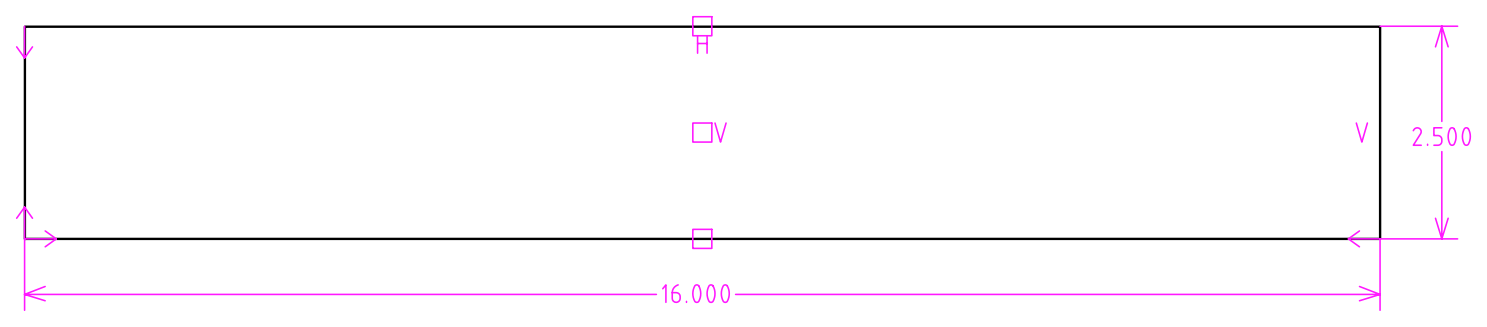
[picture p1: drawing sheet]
<svg xmlns="http://www.w3.org/2000/svg" width="446mm" height="98mm" viewBox="0 0 446 98" stroke-linecap="round" stroke-linejoin="round" font-family="sans-serif">
<path d="M7.5 8h406.4v63.5h-406.4z" fill="none" stroke="#000" stroke-width=".71"/>
<g fill="none" stroke="#ff19ff" stroke-width=".47">
<path d="M7.4 7.8v9.5l-2.4-3.3M9.7 14l-2.3 3.3M207.8 5h5.7v5.7h-5.7zM209.2 10.7v5.2M209.2 13h2.8M212 10.7v5.2M413.9 7.8h23.2M430.5 14l1.9-6.2v28.5M432.4 7.8l1.9 6.2M207.8 36.8h5.7v5.7h-5.7zM214.4 36.8l1.7 5.7 1.6-5.7M406.7 36.8l1.7 5.7 1.7-5.7"/>
<path d="M423.8 39.1a1.2 1.2 0 0 1 1.6-.8 1.2 1.2 0 0 1 .6 1.7l-2.2 3.5h2.4M432.4 38.2h-2.4v2.4h1.2a1.47 1.47 0 0 1 1.2 1.4 1.47 1.47 0 0 1-1.2 1.5h-1.2M435 38.4l.6-.1a3.9 3.9 0 0 1 .5 4.9 .75 .75 0 0 1-1.2 0 4.7 4.7 0 0 1 .1-4.8zM439.3 38.4l.6-.1a3.9 3.9 0 0 1 .4 4.9 .75 .75 0 0 1-1.2 0 4.7 4.7 0 0 1 .2-4.8zM428.1 43.2v.3M432.4 45.4v26.1M7.4 71.5h9.5l-3.4 2.4M7.4 62l-2.4 3.3M7.4 71.5v21.4M9.7 65.3l-2.3-3.3v9.5M13.5 69.1l3.4 2.4M207.8 68.6h5.7v5.7h-5.7z"/>
<path d="M404.4 71.5l3.3 2.4M407.7 69.1l-3.3 2.4h9.5M413.9 71.5v21.4M413.9 71.5h23.2M430.5 65.3l1.9 6.2M434.3 65.3l-1.9 6.2M7.4 88.1h189.4M7.4 88.1l6.1 1.9M13.5 85.7l-6.1 2.4M198.7 86.4l1-1.1v5.2M201.6 87.6h1.2a1.43 1.43 0 0 1 1.2 1.6 1.43 1.43 0 0 1-1.7 1.2l-.6-.6zM203.4 85.3a2.45 2.45 0 0 0-1.8 2.3"/>
<path d="M205.9 90.2v.3M208.5 85.4l.6-.1a3.9 3.9 0 0 1 .4 4.9 .75 .75 0 0 1-1.1 0 4.7 4.7 0 0 1 .1-4.8zM212.8 85.4l.6-.1a3.9 3.9 0 0 1 .4 4.9 .75 .75 0 0 1-1.2 0 4.7 4.7 0 0 1 .2-4.8zM217 85.4l.7-.1a3.9 3.9 0 0 1 .4 4.9 .75 .75 0 0 1-1.2 0 4.7 4.7 0 0 1 .1-4.8zM407.7 85.7l6.2 2.4h-193.3M413.9 88.1l-6.2 1.9"/>
</g>
</svg>
